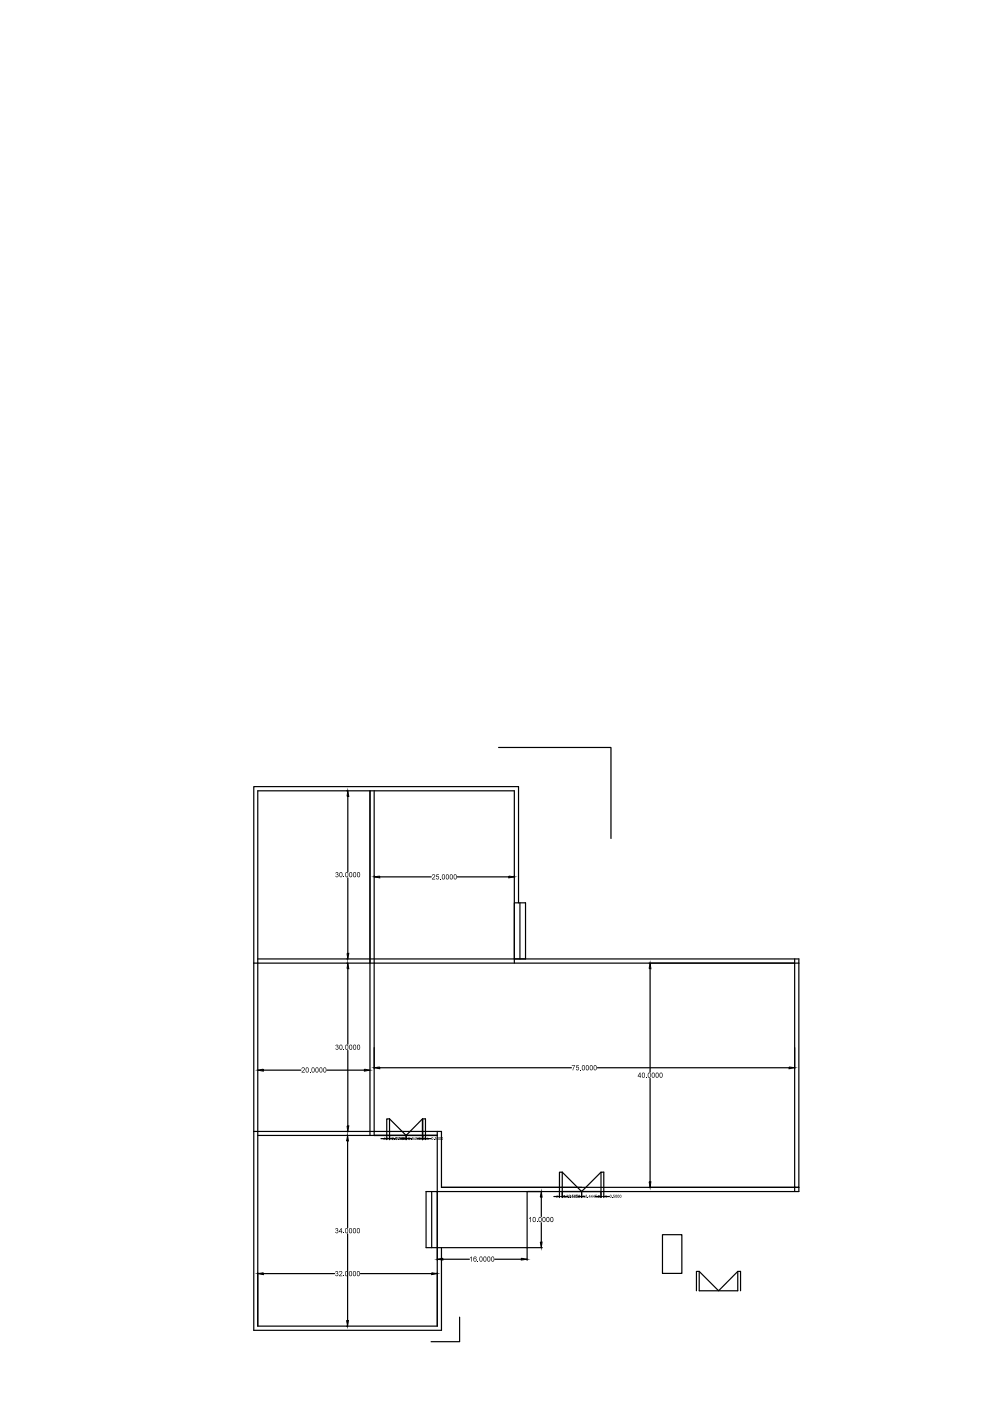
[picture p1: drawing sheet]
<svg xmlns="http://www.w3.org/2000/svg" width="210mm" height="297mm" viewBox="0 0 210 297" stroke-linecap="round" stroke-linejoin="round" font-family="sans-serif">
<g fill="none" stroke="#000" stroke-width=".25">
<path d="M105.7 158.5h23.8v19.3M73.7 168.9v16M78.4 167.7v73M79.3 167.7v73M73.7 186.1v16M80.5 185.9h10.9M96.9 185.9h11M109.9 191.4v-24.6h-56.1v37.4M110.2 191.4v11.9M53.8 204.2v77.9h39.8v-17.6M53.8 204.2h115.6M54.7 203.3h114.7v.9"/>
<path d="M73.7 205.4v16M109.1 203.3v-11.9h2.3v11.9M109.1 204.2v-36.5h-54.4v113.5h38v-41.3M137.8 205.4v21.9M168.5 203.3v48.4h.9v-47.5M53.8 239.9h39.8v11.8h75.8v.9h-79.1v11.9h24.7M55.8 226.9h8M69.3 226.9h8M73.7 222.7v16M80.5 226.4h40.7M82.6 237.2h-.6v3.5M82.6 237.2l3.5 3.5 3.5-3.5h.6v3.5"/>
<path d="M82.6 237.2v3.5M89.6 237.3v4.3M89.6 237.2v3.5M126.7 226.4h40.6M137.8 228.6v22M168.5 222.1v4.5M54.7 240.7h38M73.7 241.9v18.4M79.3 240.7h13.4h-13.4M80.8 241.4h1.2M82 240.8v.8M82.6 240.8v.8"/>
<path d="M83.2 241.4h.6M84.9 241.4h.6M86.1 240.8v.8M86.7 241.4h.6M88.4 241.4h.6M89.2 241.4h.2M89.6 240.8v.8M89.8 241.4h.2M90.2 241.4h1.2M90.2 240.8v.8M91.5 252.6v11.9M111.8 252.6v11.9"/>
<path d="M114.8 253.8v4.1M114.8 259.2v4.1M117.4 253.7h.6M118.6 252.7v1.2M119.2 248.5h-.6v4.1M119.2 248.5l4.1 4.1 4.1-4.1M119.2 248.5v4.1M119.2 252.7v1.2M119.8 253.7h.6M122.6 253.7h.1M123.3 252.7v1.2M123.9 253.7h.1"/>
<path d="M126.2 253.7h.6M127.4 252.6v-4.1h.6v4.1M127.4 252.7v1.2M128 252.7v1.2M128.6 253.7h.6M168.5 251.7v.9M55.8 270h15.2M73.7 261.6v18.4M76.4 270h15.1M93.9 267h5.6M97.5 279.3v5.2h-6.1M104.9 267h5.6"/>
<path d="M111.8 264.6v2.6M140.5 261.8h4.1v8.2h-4.1zM148.3 269.6h-.6v4.1M148.3 269.6v4.1h8.1v-4.1h.6v4.1M148.3 269.6l4.1 4.1 4-4.1"/>
</g>
<g fill="#000" stroke="#000" stroke-width=".21">
<path d="M73.7 167.7l.3 1.2h-.4zM79.3 185.9l1.2-.2v.4zM107.9 185.7l1.2 .2-1.2 .2zM73.6 202.1h.4l-.3 1.2zM73.7 204.2l.3 1.2h-.4zM137.8 204.2l.2 1.2h-.4zM54.7 226.9l1.1-.2v.4zM73.6 238.7h.4l-.3 1.2zM77.3 226.7l1.1 .2-1.1 .2zM79.3 226.4l1.2-.2v.4zM167.3 226.2l1.2 .2-1.2 .2zM73.7 240.7l.2 1.2h-.4z"/>
<path d="M81.4 241.3l.6 .1-.6 .1zM82 241.3l.6 .1-.6 .1zM82.6 241.4l.6-.1v.2zM85.5 241.3l.6 .1-.6 .1zM86.1 241.4l.6-.1v.2zM89 241.3l.6 .1-.6 .1zM89.4 241.4h.2zM89.6 241.4h.2zM89.6 241.4l.6-.1v.2zM90.2 241.4l.6-.1v.2zM114.8 252.6l.1 1.2h-.3zM118 253.6l.6 .1-.6 .1z"/>
<path d="M119.2 253.7l.6-.1v.2zM122.7 253.6l.6 .1-.6 .1zM123.3 253.7l.6-.1v.2zM126.8 253.6l.6 .1-.6 .1zM128 253.7l.6-.1v.2zM137.6 250.6h.4l-.2 1.1zM54.7 270l1.1-.1v.3zM73.5 280h.4l-.2 1.2zM91.5 269.9l1.2 .1-1.2 .2zM92.7 267l1.2-.2v.4zM110.5 266.8l1.3 .2-1.3 .2zM114.6 263.3h.3l-.1 1.2z"/>
</g>
<g fill="#000">
<path d="M71.2 185a.27 .27 0 0 1 .4 0 .27 .27 0 0 1 0 .4 .33 .33 0 0 1 0 .5 .33 .33 0 0 1-.5-.2h.1a.21 .21 0 0 0 .3 .2 .21 .21 0 0 0 .2-.3 .21 .21 0 0 0-.3-.1l.1-.2a.17 .17 0 0 0 0-.3 .18 .18 0 0 0-.3 .2h-.1zM72.8 185.9l.1 .1zM91.7 185.4a.38 .38 0 0 1 .6 .2 .38 .38 0 0 1-.3 .5l-.3 .2h.6v.2h-.7l.1-.3a.48 .48 0 0 0 .3-.7l-.4 .2zM92.6 185.4h.5v.1h-.4l-.1 .3a.34 .34 0 0 1 .5 .1 .34 .34 0 0 1-.2 .5 .34 .34 0 0 1-.5-.2h.2a.23 .23 0 0 0 .3 0 .23 .23 0 0 0 0-.3 .23 .23 0 0 0-.3 0h-.2zM93.3 186.3l.1 .2zM64 226.4a.38 .38 0 0 1 .6 .1 .38 .38 0 0 1-.3 .6l-.2 .2h.5v.1h-.7l.1-.2a.48 .48 0 0 0 .4-.8l-.5 .2zM65.7 227.3l.1 .1zM71.2 221.6a.27 .27 0 0 1 .4-.1 .27 .27 0 0 1 0 .4 .33 .33 0 0 1 0 .6 .33 .33 0 0 1-.5-.2h.1a.21 .21 0 0 0 .3 .1 .21 .21 0 0 0 .2-.2 .21 .21 0 0 0-.3-.2l.1-.1a.17 .17 0 0 0 0-.3 .18 .18 0 0 0-.3 .2h-.1zM72.8 222.4l.1 .2zM121.2 225.8h.7l-.4 1.1h-.1l.1-.3 .3-.6h-.6zM122.2 225.8h.5v.2h-.4v.3a.34 .34 0 0 1 .5 .1 .34 .34 0 0 1-.2 .5 .34 .34 0 0 1-.5-.3h.1a.23 .23 0 0 0 .4 .1 .23 .23 0 0 0 0-.4 .23 .23 0 0 0-.4 .1h-.1zM123 226.8l.1 .1z"/>
<path d="M137 228.4l.1 .1zM83.2 241.1a.25 .25 0 0 1 .3 .3 .25 .25 0 0 1-.3 .2l.3 .1h-.4l.3-.4-.3-.1zM83.6 241.6l.1 .1zM84.3 241.1h.3l-.2 .2a.19 .19 0 0 1 .2 .1 .19 .19 0 0 1-.1 .3 .19 .19 0 0 1-.2-.2h.3l-.1-.1h-.2zM84.4 241.6v.1zM84.6 241.1h.3l-.2 .2a.19 .19 0 0 1 .2 .1 .19 .19 0 0 1-.1 .3 .19 .19 0 0 1-.2-.2h.3l-.1-.1h-.2zM84.8 241.1h.3l-.3 .2a.19 .19 0 0 1 .3 .1 .19 .19 0 0 1-.1 .3 .19 .19 0 0 1-.3-.2h.3v-.1h-.3zM86.7 241.1a.25 .25 0 0 1 .3 .3 .25 .25 0 0 1-.3 .2l.3 .1h-.4l.3-.4-.3-.1zM87.1 241.6l.1 .1zM88.3 241.1h.3l-.3 .2a.19 .19 0 0 1 .3 .1 .19 .19 0 0 1-.1 .3 .19 .19 0 0 1-.3-.2h.3v-.1h-.3zM90.6 241.3l.1 .2zM92 241.6l.1 .1z"/>
<path d="M92.2 241.1h.3l-.2 .2a.19 .19 0 0 1 .2 .1 .19 .19 0 0 1-.1 .3 .19 .19 0 0 1-.2-.2h.3l-.1-.1h-.2zM112.2 258.3l.4-.3v1.1h-.2v-.8l-.2 .1zM113.8 259l.1 .1zM120.1 253.4h.2l.1 .2a.19 .19 0 0 1-.1 .3 .19 .19 0 0 1-.2-.1h.2l-.1-.2 .1-.2-.2 .1zM121 253.9h.1zM121.3 253.3h.3l-.3 .3a.19 .19 0 0 1 .3 .1 .19 .19 0 0 1-.1 .2 .19 .19 0 0 1-.3-.1h.3v-.2h-.3zM122.2 253.3h.3l-.3 .3a.19 .19 0 0 1 .3 .1 .19 .19 0 0 1-.1 .2 .19 .19 0 0 1-.3-.1h.3v-.2h-.3zM124.2 253.4h.2v.2a.19 .19 0 0 1 0 .3 .19 .19 0 0 1-.3-.1h.3l-.1-.2 .1-.2-.3 .1zM124.6 253.9h.1zM126.2 253.3h.3l-.2 .3a.19 .19 0 0 1 .3 .1 .19 .19 0 0 1-.2 .2 .19 .19 0 0 1-.2-.1h.3l-.1-.2h-.2zM129.8 253.9h.1zM130 253.3h.3l-.2 .3a.19 .19 0 0 1 .3 .1 .19 .19 0 0 1-.2 .2 .19 .19 0 0 1-.2-.1h.3l-.1-.2h-.2z"/>
<path d="M71.2 260.5a.27 .27 0 0 1 .4-.1 .27 .27 0 0 1 0 .5 .33 .33 0 0 1 0 .5 .33 .33 0 0 1-.5-.2h.1a.21 .21 0 0 0 .3 .1 .21 .21 0 0 0 .1-.2 .21 .21 0 0 0-.3-.2l.2-.1a.17 .17 0 0 0-.1-.3 .17 .17 0 0 0-.2 .2h-.1zM71.2 269.6a.27 .27 0 0 1 .4-.1 .27 .27 0 0 1 0 .5 .33 .33 0 0 1 0 .5 .33 .33 0 0 1-.5-.2h.1a.21 .21 0 0 0 .3 .1 .21 .21 0 0 0 .1-.2 .21 .21 0 0 0-.3-.2l.2-.1a.17 .17 0 0 0-.1-.3 .17 .17 0 0 0-.2 .2h-.1zM72 269.6a.38 .38 0 0 1 .5 .1 .38 .38 0 0 1-.2 .5l-.3 .3h.6v.1h-.7l.1-.2a.48 .48 0 0 0 .3-.8l-.4 .2zM72.8 261.4l.1 .1zM72.8 270.5l.1 .1zM99.6 266.7l.4-.3v1.1h-.1v-.9l-.3 .2zM101.3 267.4l.1 .1z"/>
<path d="M72.1 185a.51 .51 0 0 1 .6 .4 .51 .51 0 0 1-.6 .6 .84 .84 0 0 1 0-1zM72.1 185.1l.1 .8a.42 .42 0 0 0 .3-.4 .42 .42 0 0 0-.3-.5z"/>
<path d="M73.3 185a.51 .51 0 0 1 .6 .4 .51 .51 0 0 1-.5 .6 .84 .84 0 0 1-.1-1zM73.4 185.1v.8a.42 .42 0 0 0 .3-.4 .42 .42 0 0 0-.3-.5z"/>
<path d="M74.2 185a.51 .51 0 0 1 .5 .4 .51 .51 0 0 1-.5 .6 .84 .84 0 0 1 0-1zM74.2 185.1l.1 .8a.42 .42 0 0 0 .3-.4 .42 .42 0 0 0-.3-.5z"/>
<path d="M75 185a.51 .51 0 0 1 .6 .4 .51 .51 0 0 1-.5 .6 .84 .84 0 0 1-.1-1zM75 185.1l.1 .8a.42 .42 0 0 0 .3-.4 .42 .42 0 0 0-.3-.5z"/>
<path d="M75.8 185a.51 .51 0 0 1 .6 .4 .51 .51 0 0 1-.5 .6 .84 .84 0 0 1-.1-1zM75.9 185.1v.8a.42 .42 0 0 0 .3-.4 .42 .42 0 0 0-.3-.5z"/>
<path d="M93.8 185.4a.51 .51 0 0 1 .6 .5 .51 .51 0 0 1-.5 .5 .84 .84 0 0 1-.1-1zM93.9 185.6v.7a.42 .42 0 0 0 .3-.4 .42 .42 0 0 0-.3-.4z"/>
<path d="M94.7 185.4a.51 .51 0 0 1 .5 .5 .51 .51 0 0 1-.5 .5 .84 .84 0 0 1 0-1zM94.7 185.6l.1 .7a.42 .42 0 0 0 .3-.4 .42 .42 0 0 0-.3-.4z"/>
<path d="M95.5 185.4a.51 .51 0 0 1 .6 .5 .51 .51 0 0 1-.6 .5 .84 .84 0 0 1 0-1zM95.5 185.6l.1 .7a.42 .42 0 0 0 .3-.4 .42 .42 0 0 0-.3-.4z"/>
<path d="M96.3 185.4a.51 .51 0 0 1 .6 .5 .51 .51 0 0 1-.5 .5 .84 .84 0 0 1-.1-1zM96.4 185.6v.7a.42 .42 0 0 0 .3-.4 .42 .42 0 0 0-.3-.4z"/>
<path d="M64.9 226.4a.51 .51 0 0 1 .6 .4 .51 .51 0 0 1-.5 .6 .84 .84 0 0 1-.1-1zM65 226.5v.8a.42 .42 0 0 0 .3-.4 .42 .42 0 0 0-.3-.4z"/>
<path d="M66.2 226.4a.51 .51 0 0 1 .6 .4 .51 .51 0 0 1-.6 .6 .84 .84 0 0 1 0-1zM66.2 226.5l.1 .8a.42 .42 0 0 0 .3-.4 .42 .42 0 0 0-.3-.4z"/>
<path d="M67 226.4a.51 .51 0 0 1 .6 .4 .51 .51 0 0 1-.5 .6 .84 .84 0 0 1-.1-1zM67.1 226.5v.8a.42 .42 0 0 0 .3-.4 .42 .42 0 0 0-.3-.4z"/>
<path d="M67.9 226.4a.51 .51 0 0 1 .5 .4 .51 .51 0 0 1-.5 .6 .84 .84 0 0 1 0-1zM67.9 226.5l.1 .8a.42 .42 0 0 0 .2-.4 .42 .42 0 0 0-.2-.4z"/>
<path d="M68.7 226.4a.51 .51 0 0 1 .5 .4 .51 .51 0 0 1-.5 .6 .84 .84 0 0 1 0-1zM68.7 226.5l.1 .8a.42 .42 0 0 0 .3-.4 .42 .42 0 0 0-.3-.4z"/>
<path d="M72.1 221.5a.51 .51 0 0 1 .6 .5 .51 .51 0 0 1-.6 .6 .84 .84 0 0 1 0-1.1zM72.1 221.7l.1 .7a.42 .42 0 0 0 .3-.4 .42 .42 0 0 0-.3-.4z"/>
<path d="M73.3 221.5a.51 .51 0 0 1 .6 .5 .51 .51 0 0 1-.5 .6 .84 .84 0 0 1-.1-1.1zM73.4 221.7v.7a.42 .42 0 0 0 .3-.4 .42 .42 0 0 0-.3-.4z"/>
<path d="M74.2 221.5a.51 .51 0 0 1 .5 .5 .51 .51 0 0 1-.5 .6 .84 .84 0 0 1 0-1.1zM74.2 221.7l.1 .7a.42 .42 0 0 0 .3-.4 .42 .42 0 0 0-.3-.4z"/>
<path d="M75 221.5a.51 .51 0 0 1 .6 .5 .51 .51 0 0 1-.5 .6 .84 .84 0 0 1-.1-1.1zM75 221.7l.1 .7a.42 .42 0 0 0 .3-.4 .42 .42 0 0 0-.3-.4z"/>
<path d="M75.8 221.5a.51 .51 0 0 1 .6 .5 .51 .51 0 0 1-.5 .6 .84 .84 0 0 1-.1-1.1zM75.9 221.7v.7a.42 .42 0 0 0 .3-.4 .42 .42 0 0 0-.3-.4z"/>
<path d="M123.5 225.9a.51 .51 0 0 1 .6 .5 .51 .51 0 0 1-.5 .5 .84 .84 0 0 1-.1-1zM123.5 226l.1 .8a.42 .42 0 0 0 .3-.4 .42 .42 0 0 0-.3-.4z"/>
<path d="M124.3 225.9a.51 .51 0 0 1 .6 .5 .51 .51 0 0 1-.5 .5 .84 .84 0 0 1-.1-1zM124.4 226v.8a.42 .42 0 0 0 .3-.4 .42 .42 0 0 0-.3-.4z"/>
<path d="M125.2 225.9a.51 .51 0 0 1 .5 .5 .51 .51 0 0 1-.5 .5 .84 .84 0 0 1 0-1zM125.2 226l.1 .8a.42 .42 0 0 0 .3-.4 .42 .42 0 0 0-.3-.4z"/>
<path d="M126 225.9a.51 .51 0 0 1 .6 .5 .51 .51 0 0 1-.5 .5 .84 .84 0 0 1-.1-1zM126 226l.1 .8a.42 .42 0 0 0 .3-.4 .42 .42 0 0 0-.3-.4z"/>
<path d="M135.7 227.4h.1v.7h.1l-.1 .4h-.1v-.3h-.5zM135.7 227.6l-.3 .5h.3z"/>
<path d="M136.2 227.5a.51 .51 0 0 1 .6 .4 .51 .51 0 0 1-.5 .6 .84 .84 0 0 1-.1-1zM136.3 227.6v.8a.42 .42 0 0 0 .3-.4 .42 .42 0 0 0-.3-.4z"/>
<path d="M137.5 227.5a.51 .51 0 0 1 .5 .4 .51 .51 0 0 1-.5 .6 .84 .84 0 0 1 0-1zM137.5 227.6l.1 .8a.42 .42 0 0 0 .3-.4 .42 .42 0 0 0-.3-.4z"/>
<path d="M138.3 227.5a.51 .51 0 0 1 .6 .4 .51 .51 0 0 1-.5 .6 .84 .84 0 0 1-.1-1zM138.3 227.6l.1 .8a.42 .42 0 0 0 .3-.4 .42 .42 0 0 0-.3-.4z"/>
<path d="M139.1 227.5a.51 .51 0 0 1 .6 .4 .51 .51 0 0 1-.5 .6 .84 .84 0 0 1-.1-1zM139.2 227.6v.8a.42 .42 0 0 0 .3-.4 .42 .42 0 0 0-.3-.4z"/>
<path d="M140 227.5a.51 .51 0 0 1 .5 .4 .51 .51 0 0 1-.5 .6 .84 .84 0 0 1 0-1zM140 227.6l.1 .8a.42 .42 0 0 0 .3-.4 .42 .42 0 0 0-.3-.4z"/>
<path d="M83.9 241.1a.25 .25 0 0 1 .3 .3 .25 .25 0 0 1-.4 .2h.3v-.1a.19 .19 0 0 1-.3-.1 .19 .19 0 0 1 .1-.3zM83.9 241.3a.12 .12 0 0 0 .2 0 .12 .12 0 0 0-.2 0z"/>
<path d="M83.9 241.1a.28 .28 0 0 1 .3 .3 .28 .28 0 0 1-.3 .3zM84 241.2l.1 .4v-.4z"/>
<path d="M85.1 241.1a.28 .28 0 0 1 .3 .3 .28 .28 0 0 1-.3 .3zM85.1 241.2l.2 .4v-.4z"/>
<path d="M85.3 241.1a.28 .28 0 0 1 .3 .3 .28 .28 0 0 1-.4 .3zM85.3 241.2l.1 .4v-.4z"/>
<path d="M85.6 241.1a.28 .28 0 0 1 .3 .3 .28 .28 0 0 1-.4 .3zM85.6 241.2l.1 .4 .1-.4z"/>
<path d="M86 241.1a.28 .28 0 0 1 .3 .3 .28 .28 0 0 1-.3 .3zM86 241.2l.2 .4v-.4z"/>
<path d="M87.4 241.1a.25 .25 0 0 1 .3 .3 .25 .25 0 0 1-.4 .2h.3v-.1a.19 .19 0 0 1-.3-.1 .19 .19 0 0 1 .1-.3zM87.4 241.3a.12 .12 0 0 0 .2 0 .12 .12 0 0 0-.2 0z"/>
<path d="M88 241.1l.1 .6-.4-.1zM88 241.3l-.2 .2h.2z"/>
<path d="M88.8 241.1a.28 .28 0 0 1 .3 .3 .28 .28 0 0 1-.3 .3zM88.8 241.2l.1 .4 .1-.4z"/>
<path d="M90.1 241.4a.1 .1 0 0 1 .2 0 .1 .1 0 0 1-.2 0zM90.2 241.4a.06 .06 0 0 0 .1 0 .06 .06 0 0 0-.1 0z"/>
<path d="M90.4 241.4a.1 .1 0 0 1 .2 0 .1 .1 0 0 1-.2 0zM90.4 241.4a.06 .06 0 0 0 .1 0 .06 .06 0 0 0-.1 0z"/>
<path d="M90.7 241.4a.1 .1 0 0 1 .2 0 .1 .1 0 0 1-.2 0zM90.8 241.4a.06 .06 0 0 0 .1 0 .06 .06 0 0 0-.1 0z"/>
<path d="M90.9 241.4a.1 .1 0 0 1 .2 0 .1 .1 0 0 1-.2 0zM90.9 241.4a.06 .06 0 0 0 .1 0 .06 .06 0 0 0-.1 0z"/>
<path d="M91.6 241.1a.28 .28 0 0 1 .3 .3 .28 .28 0 0 1-.4 .3zM91.6 241.2l.1 .4v-.4z"/>
<path d="M92.7 241.1a.28 .28 0 0 1 .3 .3 .28 .28 0 0 1-.3 .3zM92.8 241.2l.1 .4v-.4z"/>
<path d="M93.2 241.1a.28 .28 0 0 1 .3 .3 .28 .28 0 0 1-.3 .3zM93.2 241.2l.1 .4 .1-.4z"/>
<path d="M93.6 241.1a.28 .28 0 0 1 .3 .3 .28 .28 0 0 1-.3 .3zM93.7 241.2l.1 .4v-.4z"/>
<path d="M113.1 258.1a.51 .51 0 0 1 .5 .4 .51 .51 0 0 1-.5 .6 .84 .84 0 0 1 0-1zM113.1 258.2l.1 .8a.42 .42 0 0 0 .3-.4 .42 .42 0 0 0-.3-.4z"/>
<path d="M114.3 258.1a.51 .51 0 0 1 .6 .4 .51 .51 0 0 1-.5 .6 .84 .84 0 0 1-.1-1zM114.4 258.2v.8a.42 .42 0 0 0 .3-.4 .42 .42 0 0 0-.3-.4z"/>
<path d="M115.2 258.1a.51 .51 0 0 1 .5 .4 .51 .51 0 0 1-.5 .6 .84 .84 0 0 1 0-1zM115.2 258.2l.1 .8a.42 .42 0 0 0 .2-.4 .42 .42 0 0 0-.2-.4z"/>
<path d="M116 258.1a.51 .51 0 0 1 .6 .4 .51 .51 0 0 1-.6 .6 .84 .84 0 0 1 0-1zM116 258.2l.1 .8a.42 .42 0 0 0 .3-.4 .42 .42 0 0 0-.3-.4z"/>
<path d="M116.8 258.1a.51 .51 0 0 1 .6 .4 .51 .51 0 0 1-.5 .6 .84 .84 0 0 1-.1-1zM116.8 258.2l.1 .8a.42 .42 0 0 0 .3-.4 .42 .42 0 0 0-.3-.4z"/>
<path d="M120.6 253.3a.28 .28 0 0 1 .3 .3 .28 .28 0 0 1-.3 .3zM120.6 253.4l.2 .5v-.5z"/>
<path d="M121 253.3l.1 .6-.4-.1zM121 253.5l-.2 .2h.2z"/>
<path d="M121.5 253.3v.6l-.3-.1zM121.4 253.5l-.1 .2h.1z"/>
<path d="M121.8 253.3a.28 .28 0 0 1 .3 .3 .28 .28 0 0 1-.4 .3zM121.8 253.4l.1 .5 .1-.5z"/>
<path d="M121.9 253.3l.1 .6-.4-.1zM121.9 253.5l-.2 .2h.2z"/>
<path d="M122.2 253.3a.28 .28 0 0 1 .3 .3 .28 .28 0 0 1-.3 .3zM122.3 253.4l.1 .5v-.5z"/>
<path d="M122.7 253.3a.28 .28 0 0 1 .3 .3 .28 .28 0 0 1-.3 .3zM122.7 253.4l.1 .5 .1-.5z"/>
<path d="M125.1 253.3v.6l-.3-.1zM125 253.5l-.1 .2h.1z"/>
<path d="M125.5 253.3l.1 .6-.4-.1zM125.5 253.5l-.2 .2h.2z"/>
<path d="M126 253.3v.6l-.3-.1zM126 253.5l-.2 .2h.2z"/>
<path d="M129.4 253.3a.28 .28 0 0 1 .3 .3 .28 .28 0 0 1-.4 .3zM129.4 253.4l.1 .5 .1-.5z"/>
<path d="M130.5 253.3a.28 .28 0 0 1 .3 .3 .28 .28 0 0 1-.3 .3zM130.6 253.4l.1 .5v-.5z"/>
<path d="M131 253.3a.28 .28 0 0 1 .3 .3 .28 .28 0 0 1-.3 .3zM131 253.4l.1 .5 .1-.5z"/>
<path d="M131.4 253.3a.28 .28 0 0 1 .3 .3 .28 .28 0 0 1-.3 .3zM131.5 253.4l.1 .5v-.5z"/>
<path d="M72.3 260.4h.1v.7h.2l-.2 .4h-.1v-.3h-.4zM72.3 260.6l-.3 .5h.3z"/>
<path d="M73.3 260.4a.51 .51 0 0 1 .6 .5 .51 .51 0 0 1-.5 .6 .84 .84 0 0 1-.1-1.1zM73.3 260.6l.1 .7a.42 .42 0 0 0 .3-.4 .42 .42 0 0 0-.3-.4z"/>
<path d="M73.3 269.5a.51 .51 0 0 1 .6 .5 .51 .51 0 0 1-.5 .6 .84 .84 0 0 1-.1-1.1zM73.3 269.7l.1 .7a.42 .42 0 0 0 .3-.4 .42 .42 0 0 0-.3-.4z"/>
<path d="M74.1 260.4a.51 .51 0 0 1 .6 .5 .51 .51 0 0 1-.5 .6 .84 .84 0 0 1-.1-1.1zM74.2 260.6v.7a.42 .42 0 0 0 .3-.4 .42 .42 0 0 0-.3-.4z"/>
<path d="M74.1 269.5a.51 .51 0 0 1 .6 .5 .51 .51 0 0 1-.5 .6 .84 .84 0 0 1-.1-1.1zM74.2 269.7v.7a.42 .42 0 0 0 .3-.4 .42 .42 0 0 0-.3-.4z"/>
<path d="M75 260.4a.51 .51 0 0 1 .5 .5 .51 .51 0 0 1-.5 .6 .84 .84 0 0 1 0-1.1zM75 260.6l.1 .7a.42 .42 0 0 0 .3-.4 .42 .42 0 0 0-.3-.4z"/>
<path d="M75 269.5a.51 .51 0 0 1 .5 .5 .51 .51 0 0 1-.5 .6 .84 .84 0 0 1 0-1.1zM75 269.7l.1 .7a.42 .42 0 0 0 .3-.4 .42 .42 0 0 0-.3-.4z"/>
<path d="M75.8 260.4a.51 .51 0 0 1 .6 .5 .51 .51 0 0 1-.6 .6 .84 .84 0 0 1 0-1.1zM75.8 260.6l.1 .7a.42 .42 0 0 0 .3-.4 .42 .42 0 0 0-.3-.4z"/>
<path d="M75.8 269.5a.51 .51 0 0 1 .6 .5 .51 .51 0 0 1-.6 .6 .84 .84 0 0 1 0-1.1zM75.8 269.7l.1 .7a.42 .42 0 0 0 .3-.4 .42 .42 0 0 0-.3-.4z"/>
<path d="M100.5 266.5l.4-.1 .2 .3h-.2a.26 .26 0 0 0-.3-.1 .26 .26 0 0 0-.1 .3 .34 .34 0 0 1 .5 .1 .34 .34 0 0 1-.2 .5 .34 .34 0 0 1-.4-.3zM100.5 267.1a.25 .25 0 0 0 .5 0 .25 .25 0 0 0-.5 0z"/>
<path d="M101.8 266.4a.51 .51 0 0 1 .6 .5 .51 .51 0 0 1-.6 .6 .84 .84 0 0 1 0-1.1zM101.8 266.6l.1 .7a.42 .42 0 0 0 .3-.4 .42 .42 0 0 0-.3-.4z"/>
<path d="M102.6 266.4a.51 .51 0 0 1 .6 .5 .51 .51 0 0 1-.5 .6 .84 .84 0 0 1-.1-1.1zM102.7 266.6v.7a.42 .42 0 0 0 .3-.4 .42 .42 0 0 0-.3-.4z"/>
<path d="M103.5 266.4a.51 .51 0 0 1 .5 .5 .51 .51 0 0 1-.5 .6 .84 .84 0 0 1 0-1.1zM103.5 266.6l.1 .7a.42 .42 0 0 0 .2-.4 .42 .42 0 0 0-.2-.4z"/>
<path d="M104.3 266.4a.51 .51 0 0 1 .6 .5 .51 .51 0 0 1-.6 .6 .84 .84 0 0 1 0-1.1zM104.3 266.6l.1 .7a.42 .42 0 0 0 .3-.4 .42 .42 0 0 0-.3-.4z"/>
</g>
</svg>
